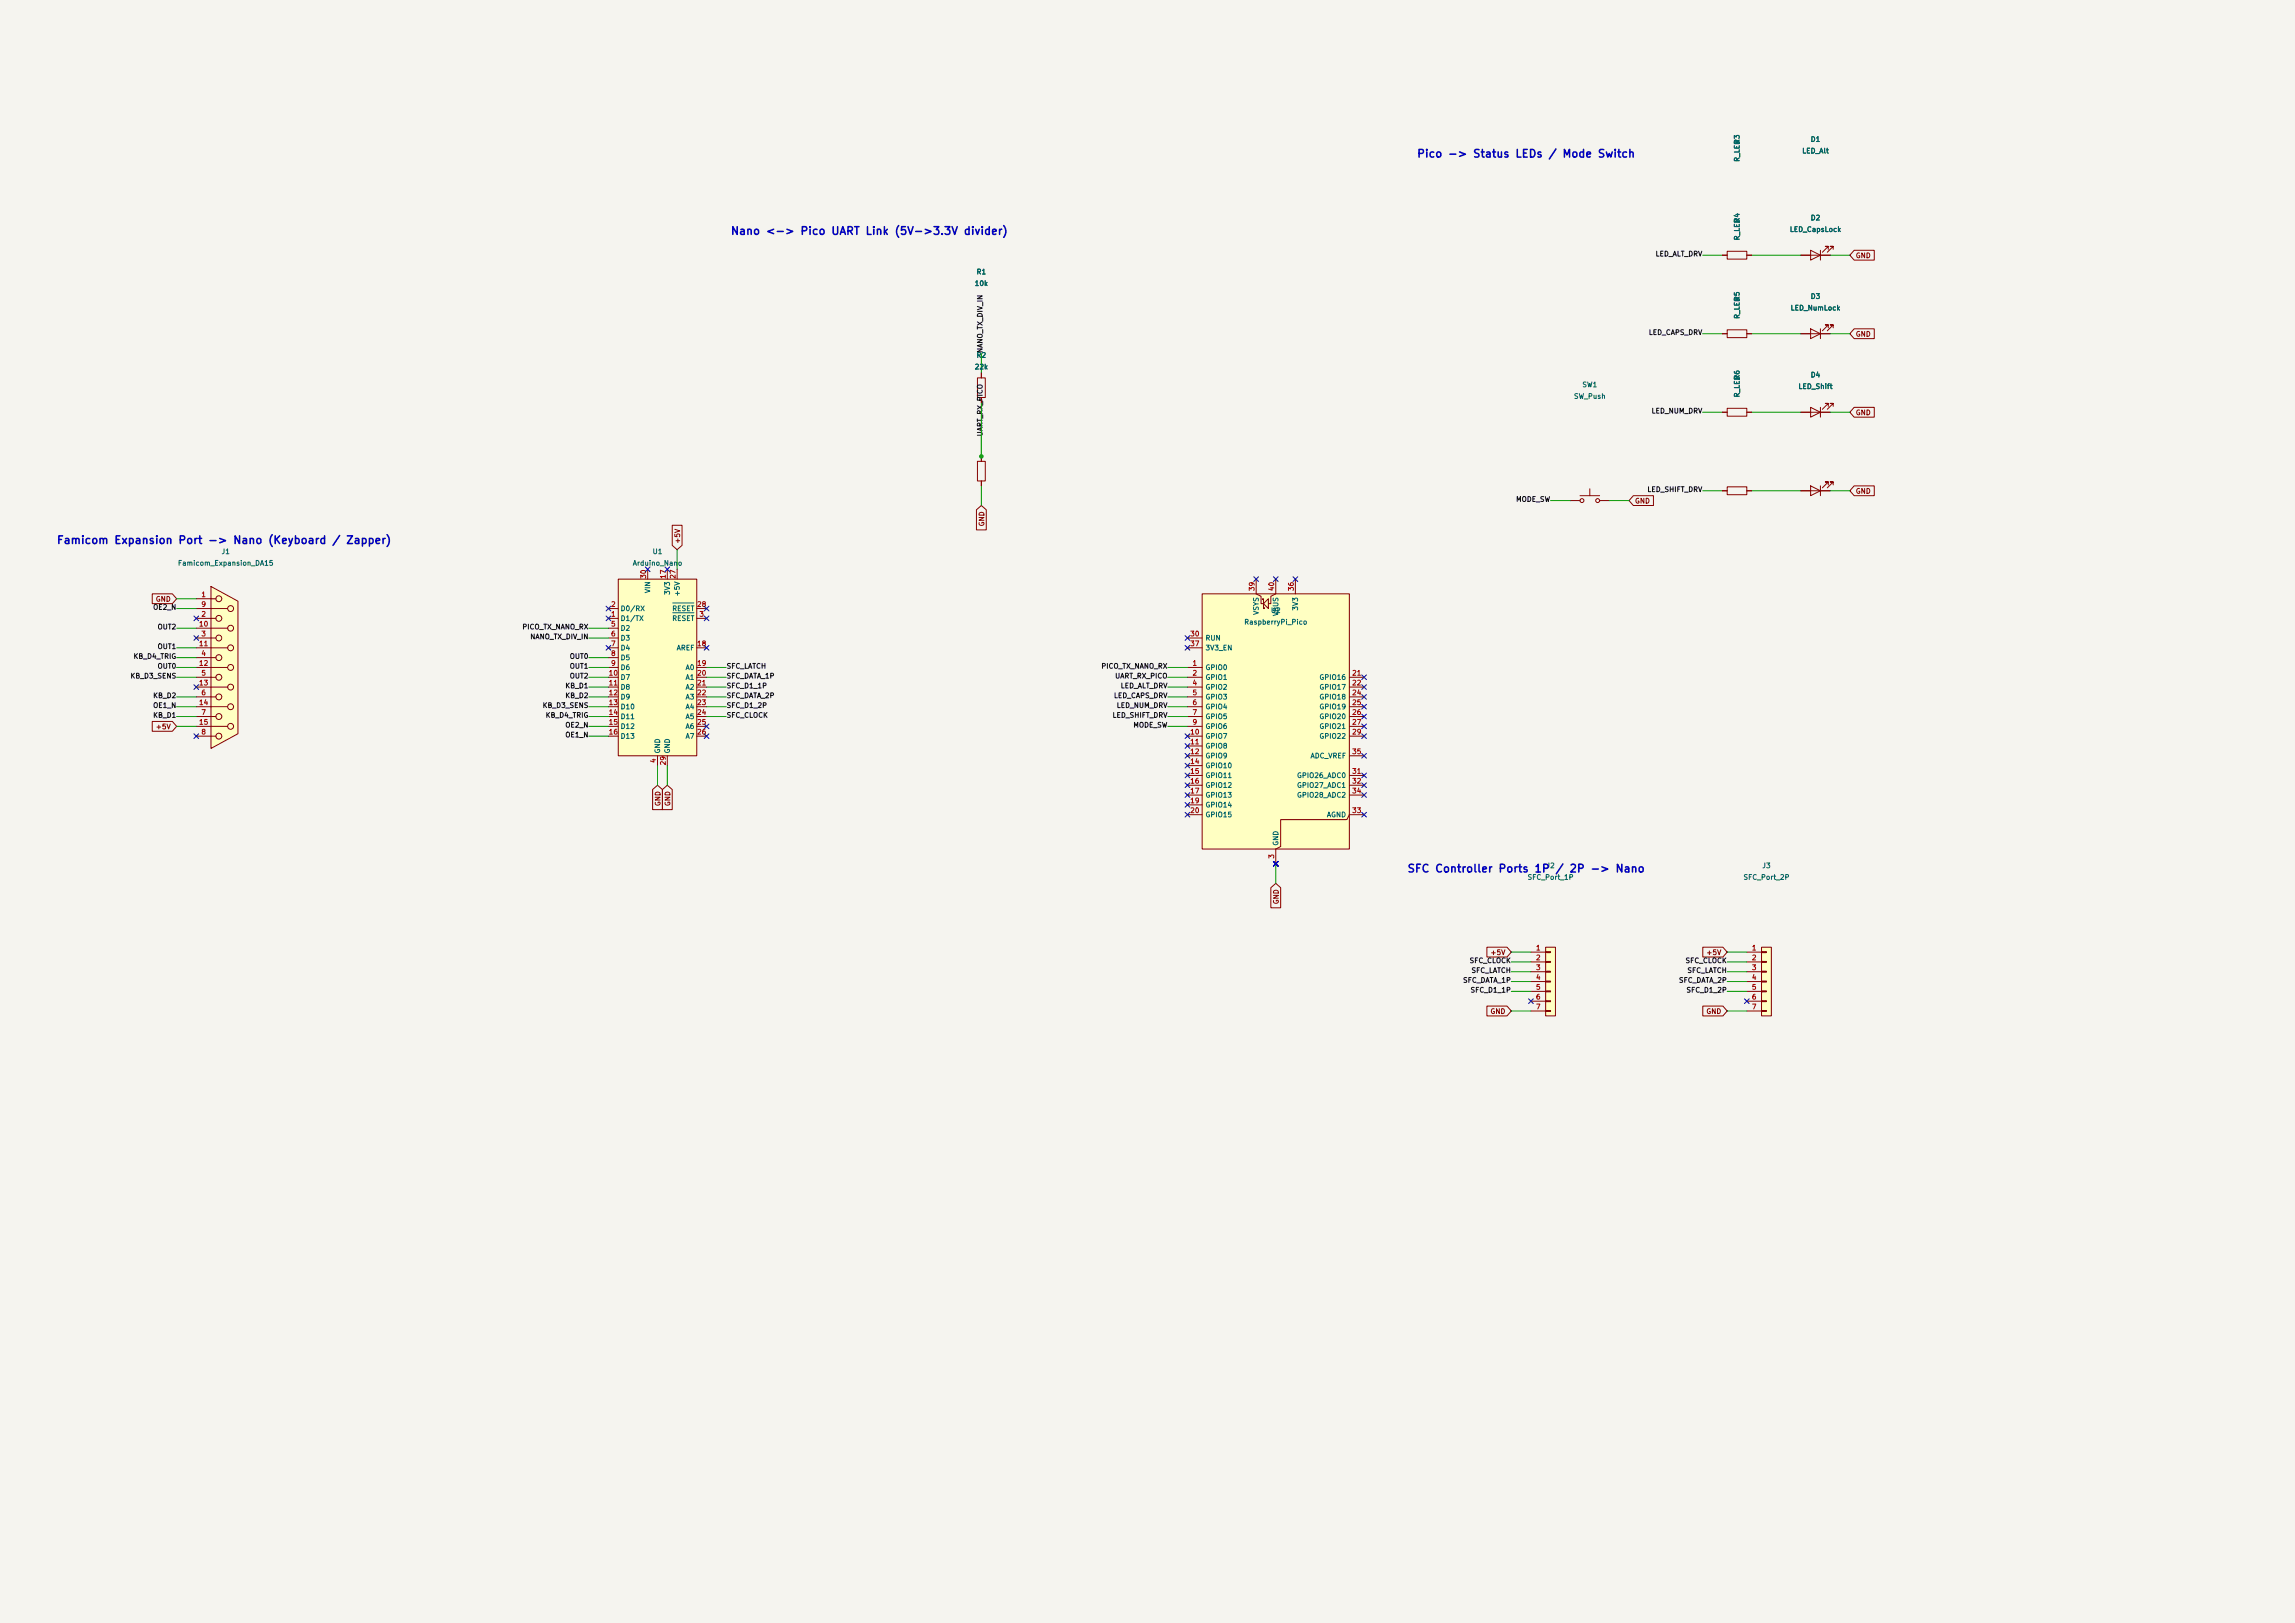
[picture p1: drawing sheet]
<svg xmlns="http://www.w3.org/2000/svg" width="594mm" height="420mm" viewBox="0 0 594 420" stroke-linecap="round" stroke-linejoin="round" font-family="sans-serif">
<defs><g id="words">
<g font-size="2" fill="#0000c2">
<text x="366.6" y="41.3">Pico -&gt; Status LEDs / Mode Switch</text>
<text x="189" y="61.3">Nano &lt;-&gt; Pico UART Link (5V-&gt;3.3V divider)</text>
<text x="14.6" y="141.3">Famicom Expansion Port -&gt; Nano (Keyboard / Zapper)</text>
<text x="364.1" y="226.3">SFC Controller Ports 1P / 2P -&gt; Nano</text>
</g>
<g font-size="1.3" fill="#006464">
<text x="450.5" y="37.4" transform="rotate(-90 450.5 37.4)">R3</text>
<text x="466.3" y="40">LED_Alt</text>
<text x="468.5" y="37">D1</text>
<text x="450.5" y="42" transform="rotate(-90 450.5 42)">R_LED</text>
<text x="450.5" y="57.7" transform="rotate(-90 450.5 57.7)">R4</text>
<text x="468.5" y="57.3">D2</text>
<text x="450.5" y="62.3" transform="rotate(-90 450.5 62.3)">R_LED</text>
<text x="463.1" y="60.3">LED_CapsLock</text>
<text x="252.6" y="71.3">R1</text>
<text x="252.1" y="74.3">10k</text>
<text x="468.5" y="77.6">D3</text>
<text x="450.5" y="82.6" transform="rotate(-90 450.5 82.6)">R_LED</text>
<text x="450.5" y="78" transform="rotate(-90 450.5 78)">R5</text>
<text x="463.3" y="80.6">LED_NumLock</text>
<text x="252.1" y="95.9">22k</text>
<text x="252.6" y="92.9">R2</text>
<text x="409.4" y="100.5">SW1</text>
<text x="450.5" y="98.4" transform="rotate(-90 450.5 98.4)">R6</text>
<text x="465.4" y="101">LED_Shift</text>
<text x="468.5" y="98">D4</text>
<text x="407.2" y="103.5">SW_Push</text>
<text x="450.5" y="103" transform="rotate(-90 450.5 103)">R_LED</text>
<text x="57.2" y="143.7">J1</text>
<text x="168.8" y="143.7">U1</text>
<text x="45.9" y="146.7">Famicom_Expansion_DA15</text>
<text x="163.6" y="146.7">Arduino_Nano</text>
<text x="168.6" y="153.6" transform="rotate(-90 168.6 153.6)">VIN</text>
<text x="173.7" y="154.1" transform="rotate(-90 173.7 154.1)">3V3</text>
<text x="176.2" y="154.5" transform="rotate(-90 176.2 154.5)">+5V</text>
<text x="160.5" y="161">D1/TX</text>
<text x="160.5" y="158.4">D0/RX</text>
<text x="173.9" y="161">RESET</text>
<text x="173.9" y="158.4">RESET</text>
<text x="321.9" y="161.9">RaspberryPi_Pico</text>
<text x="326.1" y="159.3" transform="rotate(-90 326.1 159.3)">VSYS</text>
<text x="328.8" y="158.9">U2</text>
<text x="331.2" y="159.6" transform="rotate(-90 331.2 159.6)">VBUS</text>
<text x="336.2" y="158.2" transform="rotate(-90 336.2 158.2)">3V3</text>
<text x="160.5" y="163.5">D2</text>
<text x="160.5" y="166.1">D3</text>
<text x="311.9" y="166.1">RUN</text>
<text x="160.5" y="168.6">D4</text>
<text x="160.5" y="171.1">D5</text>
<text x="160.5" y="173.7">D6</text>
<text x="175" y="168.6">AREF</text>
<text x="177.3" y="173.7">A0</text>
<text x="311.9" y="173.7">GPIO0</text>
<text x="311.9" y="168.6">3V3_EN</text>
<text x="160.5" y="176.2">D7</text>
<text x="160.5" y="178.8">D8</text>
<text x="177.3" y="176.2">A1</text>
<text x="177.3" y="178.8">A2</text>
<text x="311.9" y="176.2">GPIO1</text>
<text x="311.9" y="178.8">GPIO2</text>
<text x="341.4" y="176.2">GPIO16</text>
<text x="341.4" y="178.8">GPIO17</text>
<text x="160.5" y="181.3">D9</text>
<text x="160.5" y="183.8">D10</text>
<text x="177.3" y="181.3">A3</text>
<text x="177.3" y="183.8">A4</text>
<text x="311.9" y="181.3">GPIO3</text>
<text x="311.9" y="183.8">GPIO4</text>
<text x="341.4" y="181.3">GPIO18</text>
<text x="341.4" y="183.8">GPIO19</text>
<text x="160.5" y="186.4">D11</text>
<text x="160.5" y="188.9">D12</text>
<text x="160.5" y="191.5">D13</text>
<text x="177.3" y="186.4">A5</text>
<text x="177.3" y="188.9">A6</text>
<text x="177.3" y="191.5">A7</text>
<text x="311.9" y="186.4">GPIO5</text>
<text x="311.9" y="188.9">GPIO6</text>
<text x="311.9" y="191.5">GPIO7</text>
<text x="341.4" y="186.4">GPIO20</text>
<text x="341.4" y="188.9">GPIO21</text>
<text x="341.4" y="191.5">GPIO22</text>
<text x="171.1" y="195.1" transform="rotate(-90 171.1 195.1)">GND</text>
<text x="173.7" y="195.1" transform="rotate(-90 173.7 195.1)">GND</text>
<text x="311.9" y="194">GPIO8</text>
<text x="311.9" y="196.5">GPIO9</text>
<text x="339.1" y="196.5">ADC_VREF</text>
<text x="311.9" y="199.1">GPIO10</text>
<text x="311.9" y="201.6">GPIO11</text>
<text x="335.6" y="201.6">GPIO26_ADC0</text>
<text x="311.9" y="204.2">GPIO12</text>
<text x="311.9" y="206.7">GPIO13</text>
<text x="311.9" y="209.2">GPIO14</text>
<text x="335.6" y="204.2">GPIO27_ADC1</text>
<text x="335.6" y="206.7">GPIO28_ADC2</text>
<text x="311.9" y="211.8">GPIO15</text>
<text x="343.3" y="211.8">AGND</text>
<text x="331.2" y="219" transform="rotate(-90 331.2 219)">GND</text>
<text x="395.2" y="228">SFC_Port_1P</text>
<text x="400.1" y="225">J2</text>
<text x="451.1" y="228">SFC_Port_2P</text>
<text x="456" y="225">J3</text>
</g>
<g font-size="1.3" fill="#0f0f0f">
<text x="428.4" y="66.7">LED_ALT_DRV</text>
<text x="426.6" y="87">LED_CAPS_DRV</text>
<text x="254.6" y="91.5" transform="rotate(-90 254.6 91.5)">NANO_TX_DIV_IN</text>
<text x="427.3" y="107.3">LED_NUM_DRV</text>
<text x="254.6" y="113.1" transform="rotate(-90 254.6 113.1)">UART_RX_PICO</text>
<text x="392.3" y="130.2">MODE_SW</text>
<text x="426.3" y="127.6">LED_SHIFT_DRV</text>
<text x="39.5" y="158.1">OE2_N</text>
<text x="40.7" y="163.2">OUT2</text>
<text x="135.1" y="163.2">PICO_TX_NANO_RX</text>
<text x="137.1" y="165.7">NANO_TX_DIV_IN</text>
<text x="34.4" y="170.8">KB_D4_TRIG</text>
<text x="40.7" y="173.3">OUT0</text>
<text x="40.7" y="168.3">OUT1</text>
<text x="147.3" y="173.3">OUT1</text>
<text x="147.3" y="170.8">OUT0</text>
<text x="187.9" y="173.3">SFC_LATCH</text>
<text x="284.9" y="173.3">PICO_TX_NANO_RX</text>
<text x="33.6" y="175.9">KB_D3_SENS</text>
<text x="146.2" y="178.4">KB_D1</text>
<text x="147.3" y="175.9">OUT2</text>
<text x="187.9" y="175.9">SFC_DATA_1P</text>
<text x="187.9" y="178.4">SFC_D1_1P</text>
<text x="288.5" y="175.9">UART_RX_PICO</text>
<text x="289.9" y="178.4">LED_ALT_DRV</text>
<text x="39.5" y="181">KB_D2</text>
<text x="39.5" y="183.5">OE1_N</text>
<text x="140.3" y="183.5">KB_D3_SENS</text>
<text x="146.2" y="181">KB_D2</text>
<text x="187.9" y="181">SFC_DATA_2P</text>
<text x="187.9" y="183.5">SFC_D1_2P</text>
<text x="288.2" y="181">LED_CAPS_DRV</text>
<text x="288.9" y="183.5">LED_NUM_DRV</text>
<text x="39.5" y="186">KB_D1</text>
<text x="141.1" y="186">KB_D4_TRIG</text>
<text x="146.2" y="191.1">OE1_N</text>
<text x="146.2" y="188.6">OE2_N</text>
<text x="187.9" y="186">SFC_CLOCK</text>
<text x="287.8" y="186">LED_SHIFT_DRV</text>
<text x="293.2" y="188.6">MODE_SW</text>
<text x="380.2" y="249.5">SFC_CLOCK</text>
<text x="436.1" y="249.5">SFC_CLOCK</text>
<text x="378.5" y="254.6">SFC_DATA_1P</text>
<text x="380.5" y="257.2">SFC_D1_1P</text>
<text x="380.7" y="252.1">SFC_LATCH</text>
<text x="434.4" y="254.6">SFC_DATA_2P</text>
<text x="436.4" y="257.2">SFC_D1_2P</text>
<text x="436.6" y="252.1">SFC_LATCH</text>
</g>
<g font-size="1.3" fill="#840000">
<text x="480.2" y="67.1">GND</text>
<text x="480.2" y="87.4">GND</text>
<text x="480.2" y="107.7">GND</text>
<text x="423" y="130.6">GND</text>
<text x="480.2" y="128.1">GND</text>
<text x="255.1" y="136.3" transform="rotate(-90 255.1 136.3)">GND</text>
<text x="176.3" y="140.8" transform="rotate(-90 176.3 140.8)">+5V</text>
<text x="40.2" y="156">GND</text>
<text x="40.2" y="189">+5V</text>
<text x="171.2" y="208.7" transform="rotate(-90 171.2 208.7)">GND</text>
<text x="173.8" y="208.7" transform="rotate(-90 173.8 208.7)">GND</text>
<text x="331.3" y="234.1" transform="rotate(-90 331.3 234.1)">GND</text>
<text x="385.6" y="247.4">+5V</text>
<text x="441.5" y="247.4">+5V</text>
<text x="385.6" y="262.7">GND</text>
<text x="441.5" y="262.7">GND</text>
</g>
<g font-size="1.3" fill="#a90000">
<text x="167.5" y="149.9" transform="rotate(-90 167.5 149.9)">30</text>
<text x="172.6" y="149.9" transform="rotate(-90 172.6 149.9)">17</text>
<text x="175.1" y="149.9" transform="rotate(-90 175.1 149.9)">27</text>
<text x="52" y="154.8">1</text>
<text x="325" y="153.1" transform="rotate(-90 325 153.1)">39</text>
<text x="330.1" y="153.1" transform="rotate(-90 330.1 153.1)">40</text>
<text x="335.1" y="153.1" transform="rotate(-90 335.1 153.1)">36</text>
<text x="52" y="159.9">2</text>
<text x="52" y="157.3">9</text>
<text x="158" y="159.9">1</text>
<text x="158" y="157.3">2</text>
<text x="180.3" y="157.3">28</text>
<text x="180.9" y="159.9">3</text>
<text x="51.4" y="162.4">10</text>
<text x="51.4" y="167.5">11</text>
<text x="52" y="165">3</text>
<text x="158" y="162.4">5</text>
<text x="158" y="165">6</text>
<text x="158" y="167.5">7</text>
<text x="180.3" y="167.5">18</text>
<text x="307.9" y="165">30</text>
<text x="307.9" y="167.5">37</text>
<text x="51.4" y="172.6">12</text>
<text x="52" y="170">4</text>
<text x="158" y="170">8</text>
<text x="158" y="172.6">9</text>
<text x="180.3" y="172.6">19</text>
<text x="308.5" y="172.6">1</text>
<text x="51.4" y="177.7">13</text>
<text x="52" y="175.1">5</text>
<text x="157.4" y="175.1">10</text>
<text x="157.4" y="177.7">11</text>
<text x="180.3" y="175.1">20</text>
<text x="180.3" y="177.7">21</text>
<text x="308.5" y="175.1">2</text>
<text x="308.5" y="177.7">4</text>
<text x="349.8" y="175.1">21</text>
<text x="349.8" y="177.7">22</text>
<text x="51.4" y="182.7">14</text>
<text x="52" y="180.2">6</text>
<text x="52" y="185.3">7</text>
<text x="157.4" y="180.2">12</text>
<text x="157.4" y="182.7">13</text>
<text x="157.4" y="185.3">14</text>
<text x="180.3" y="180.2">22</text>
<text x="180.3" y="182.7">23</text>
<text x="180.3" y="185.3">24</text>
<text x="308.5" y="180.2">5</text>
<text x="308.5" y="182.7">6</text>
<text x="308.5" y="185.3">7</text>
<text x="349.8" y="180.2">24</text>
<text x="349.8" y="182.7">25</text>
<text x="349.8" y="185.3">26</text>
<text x="51.4" y="187.8">15</text>
<text x="52" y="190.4">8</text>
<text x="157.4" y="187.8">15</text>
<text x="157.4" y="190.4">16</text>
<text x="180.3" y="187.8">25</text>
<text x="180.3" y="190.4">26</text>
<text x="307.9" y="190.4">10</text>
<text x="308.5" y="187.8">9</text>
<text x="349.8" y="187.8">27</text>
<text x="349.8" y="190.4">29</text>
<text x="170" y="197.6" transform="rotate(-90 170 197.6)">4</text>
<text x="307.9" y="192.9">11</text>
<text x="307.9" y="195.4">12</text>
<text x="307.9" y="198">14</text>
<text x="349.8" y="195.4">35</text>
<text x="172.6" y="198.2" transform="rotate(-90 172.6 198.2)">29</text>
<text x="307.9" y="200.5">15</text>
<text x="307.9" y="203.1">16</text>
<text x="349.8" y="200.5">31</text>
<text x="349.8" y="203.1">32</text>
<text x="307.9" y="205.6">17</text>
<text x="307.9" y="208.1">19</text>
<text x="349.8" y="205.6">34</text>
<text x="307.9" y="210.7">20</text>
<text x="349.8" y="210.7">33</text>
<text x="330.1" y="222.3" transform="rotate(-90 330.1 222.3)">3</text>
<text x="397.4" y="246.2">1</text>
<text x="397.4" y="248.8">2</text>
<text x="397.4" y="251.3">3</text>
<text x="453.3" y="246.2">1</text>
<text x="453.3" y="248.8">2</text>
<text x="453.3" y="251.3">3</text>
<text x="397.4" y="253.9">4</text>
<text x="397.4" y="256.4">5</text>
<text x="453.3" y="253.9">4</text>
<text x="453.3" y="256.4">5</text>
<text x="397.4" y="258.9">6</text>
<text x="397.4" y="261.5">7</text>
<text x="453.3" y="258.9">6</text>
<text x="453.3" y="261.5">7</text>
</g>
</g></defs>
<path d="M0 0h594v420h-594z" fill="#f5f4ef" stroke="#f5f4ef" stroke-width=".26"/>
<path d="M54.6 151.8l7 3.8v34.3l-7 3.8z" fill="#ffffc2"/>
<g fill="none" stroke="#840000" stroke-width=".26">
<path d="M253 119.4h2v5.1h-2zM254 118.1v1.3M445.8 106.7h1.2M447 105.7h5.1v2h-5.1zM452.1 106.7h1.3M466.1 106.7h7.6M468.6 105.4l2.6 1.3-2.6 1.3zM471.2 105.4v2.6M473.2 105.2v-.8h-.8h.8l-1.5 1.5M474.5 105.2v-.8h-.8h.8l-1.6 1.5M254 124.5v1.2M406.4 129.5h2.5"/>
<path d="M408.9 128.3h5.1M411.5 126.5v1.8M414 129.5h2.6M50.8 154.9h5.1M50.8 157.5h8.1M54.6 151.8l7 3.8v34.3l-7 3.8zM50.8 160h5.1M50.8 162.6h8.1M50.8 165.1h5.1M50.8 167.6h8.1M50.8 170.2h5.1M50.8 172.7h8.1"/>
<path d="M50.8 175.3h5.1M50.8 177.8h8.1M50.8 180.3h5.1M50.8 182.9h8.1M50.8 185.4h5.1M50.8 188h8.1M50.8 190.5h5.1"/>
<circle cx="409.4" cy="129.5" r=".51"/>
<circle cx="413.5" cy="129.5" r=".51"/>
<circle cx="56.6" cy="154.9" r=".76"/>
<circle cx="59.7" cy="157.5" r=".76"/>
<circle cx="56.6" cy="170.2" r=".76"/>
<circle cx="56.6" cy="175.3" r=".76"/>
<circle cx="56.6" cy="160" r=".76"/>
<circle cx="56.6" cy="165.1" r=".76"/>
<circle cx="59.7" cy="172.7" r=".76"/>
<circle cx="59.7" cy="167.6" r=".76"/>
<circle cx="59.7" cy="177.8" r=".76"/>
<circle cx="59.7" cy="162.6" r=".76"/>
<circle cx="56.6" cy="185.4" r=".76"/>
<circle cx="56.6" cy="180.3" r=".76"/>
<circle cx="56.6" cy="190.5" r=".76"/>
<circle cx="59.7" cy="182.9" r=".76"/>
<circle cx="59.7" cy="188" r=".76"/>
</g>
<path d="M160 149.9h20.3v45.7h-20.3z" fill="#ffffc2"/>
<g fill="none" stroke="#840000" stroke-width=".26">
<path d="M157.5 157.5h2.5M160 149.9h20.3v45.7h-20.3zM167.6 147.3v2.6M172.7 147.3v2.6M175.3 147.3v2.6M180.3 157.5h2.6M157.5 160h2.5M157.5 162.6h2.5M157.5 165.1h2.5M157.5 167.6h2.5M157.5 170.2h2.5M157.5 172.7h2.5"/>
<path d="M157.5 175.3h2.5M157.5 177.8h2.5M180.3 160h2.6M180.3 167.6h2.6M180.3 172.7h2.6M180.3 175.3h2.6M180.3 177.8h2.6M157.5 180.3h2.5M157.5 182.9h2.5M157.5 185.4h2.5M157.5 188h2.5M157.5 190.5h2.5"/>
<path d="M170.2 195.6v2.5M172.7 195.6v2.5M180.3 180.3h2.6M180.3 182.9h2.6M180.3 185.4h2.6M180.3 188h2.6M180.3 190.5h2.6"/>
</g>
<path d="M174.1 158.6h5.5M174.1 156h5.5" fill="none" stroke="#006464" stroke-width=".26"/>
<path d="M455.9 245.1h2.6v17.8h-2.6z" fill="#ffffc2"/>
<g fill="none" stroke="#840000" stroke-width=".26">
<path d="M445.8 66h1.2M447 65h5.1v2.1h-5.1zM452.1 66h1.3M466.1 66h7.6M468.6 64.8l2.6 1.2-2.6 1.3zM471.2 64.8v2.5M473.2 64.5v-.7h-.8h.8l-1.5 1.5M474.5 64.5v-.7h-.8h.8l-1.6 1.5M445.8 86.4h1.2M447 85.3h5.1v2.1h-5.1zM452.1 86.4h1.3M466.1 86.4h7.6"/>
<path d="M468.6 85.1l2.6 1.3-2.6 1.2zM471.2 85.1v2.5M473.2 84.8v-.7h-.8h.8l-1.5 1.5M474.5 84.8v-.7h-.8h.8l-1.6 1.5M452.1 246.4h3.8M452.1 248.9h3.8M452.1 251.5h3.8M452.1 254h3.8M452.1 256.5h3.8M452.1 259.1h3.8M455.9 245.1h2.6v17.8h-2.6zM455.9 246.3h1.3v.2h-1.3z"/>
<path d="M455.9 248.8h1.3v.2h-1.3zM455.9 251.3h1.3v.3h-1.3zM455.9 253.9h1.3v.2h-1.3zM455.9 256.4h1.3v.3h-1.3zM455.9 259h1.3v.2h-1.3zM452.1 261.6h3.8M455.9 261.5h1.3v.2h-1.3z"/>
</g>
<path d="M311.1 153.7h38.1v66h-38.1z" fill="#ffffc2"/>
<g fill="none" stroke="#840000" stroke-width=".26">
<path d="M253 97.8h2v5.1h-2zM254 96.5v1.3M254 102.9v1.2M311.1 153.7h38.1v66h-38.1zM325.1 149.9v3.8l1.3 .6v1.9h.6M326.8 155.2v-.3h.2v2.6h.3v-.3M327 156.2l1.3-1.3v2.6zM330.2 149.9v3.8l-1.3 .6v1.9h-.6M335.3 149.9v3.8M307.3 172.7h3.8M307.3 175.3h3.8M307.3 177.8h3.8"/>
<path d="M307.3 165.1h3.8M307.3 167.6h3.8M349.2 175.3h3.9M349.2 177.8h3.9M307.3 180.3h3.8M307.3 182.9h3.8M307.3 185.4h3.8M307.3 188h3.8M307.3 190.5h3.8M307.3 193h3.8M307.3 195.6h3.8M307.3 198.1h3.8"/>
<path d="M349.2 180.3h3.9M349.2 182.9h3.9M349.2 185.4h3.9M349.2 188h3.9M349.2 190.5h3.9M349.2 195.6h3.9M307.3 200.7h3.8M307.3 203.2h3.8M307.3 205.7h3.8M307.3 208.3h3.8M307.3 210.8h3.8M349.2 200.7h3.9"/>
<path d="M349.2 203.2h3.9M349.2 205.7h3.9M353.1 210.8h-3.9l-.6 1.3h-17.1v7l-1.3 .6v3.8"/>
</g>
<path d="M400 245.1h2.6v17.8h-2.6z" fill="#ffffc2"/>
<g fill="none" stroke="#840000" stroke-width=".26">
<path d="M445.8 66h1.2M452.1 66h1.3M466.1 66h2.5M471.2 66h2.5M479.9 64.8h5.2v2.5h-5.2l-1.1-1.3zM254 96.5v1.3M445.8 86.4h1.2M452.1 86.4h1.3M466.1 86.4h2.5M471.2 86.4h2.5M479.9 85.1h5.2v2.5h-5.2l-1.1-1.2zM254 102.9v1.2"/>
<path d="M254 118.1v1.3M445.8 106.7h1.2M452.1 106.7h1.3M466.1 106.7h2.5M471.2 106.7h2.5M479.9 105.4h5.2v2.6h-5.2l-1.1-1.3zM174 135.9h2.5v5.2l-1.2 1.1-1.3-1.1zM252.7 131.9l1.3-1.1 1.3 1.1v5.2h-2.6zM254 124.5v1.2M422.8 128.3h5.2v2.5h-5.2l-1.2-1.3zM445.8 127h1.2M447 126h5.1v2h-5.1z"/>
<path d="M452.1 127h1.3M466.1 127h7.6M468.6 125.7l2.6 1.3-2.6 1.3zM471.2 125.7v2.6M473.2 125.5v-.8h-.8h.8l-1.5 1.5M474.5 125.5v-.8h-.8h.8l-1.6 1.5M479.9 125.7h5.2v2.6h-5.2l-1.1-1.3zM39.4 153.7h5.2l1.1 1.2-1.1 1.3h-5.2zM39.4 186.7h5.2l1.1 1.3-1.1 1.2h-5.2zM168.9 204.3l1.3-1.1 1.3 1.1v5.2h-2.6zM171.4 204.3l1.3-1.1 1.3 1.1v5.2h-2.6zM328.9 229.7l1.3-1.1 1.3 1.1v5.2h-2.6z"/>
<path d="M384.8 245.1h5.2l1.2 1.3-1.2 1.3h-5.2zM396.2 246.4h3.8M396.2 248.9h3.8M396.2 251.5h3.8M396.2 254h3.8M396.2 256.5h3.8M396.2 259.1h3.8M400 245.1h2.6v17.8h-2.6zM400 246.3h1.3v.2h-1.3zM400 248.8h1.3v.2h-1.3zM400 251.3h1.3v.3h-1.3zM400 253.9h1.3v.2h-1.3z"/>
<path d="M400 256.4h1.3v.3h-1.3zM400 259h1.3v.2h-1.3zM440.7 245.1h5.2l1.1 1.3-1.1 1.3h-5.2zM384.8 260.3h5.2l1.2 1.3-1.2 1.3h-5.2zM396.2 261.6h3.8M400 261.5h1.3v.2h-1.3zM440.7 260.3h5.2l1.1 1.3-1.1 1.3h-5.2z"/>
</g>
<g fill="none" stroke="#009600" stroke-width=".26">
<path d="M440.7 66h5.1M453.4 66h12.7M473.7 66h5.1M254 91.4v5.1M440.7 86.4h5.1M453.4 86.4h12.7M473.7 86.4h5.1M254 104.1v14M440.7 106.7h5.1M453.4 106.7h12.7M473.7 106.7h5.1M254 125.7v5.1"/>
<path d="M401.3 129.5h5.1M416.6 129.5h5M440.7 127h5.1M453.4 127h12.7M473.7 127h5.1M45.7 157.5h5.1M45.7 154.9h5.1M175.3 142.2v5.1M45.7 162.6h5.1M45.7 170.2h5.1M45.7 172.7h5.1M45.7 175.3h5.1"/>
<path d="M45.7 167.6h5.1M152.4 177.8h5.1M152.4 162.6h5.1M152.4 165.1h5.1M152.4 170.2h5.1M152.4 172.7h5.1M152.4 175.3h5.1M182.9 177.8h5.1M182.9 172.7h5.1M182.9 175.3h5.1M302.3 177.8h5M302.3 172.7h5"/>
<path d="M302.3 175.3h5M45.7 188h5.1M45.7 182.9h5.1M45.7 185.4h5.1M45.7 180.3h5.1M152.4 188h5.1M152.4 182.9h5.1M152.4 185.4h5.1M152.4 180.3h5.1M152.4 190.5h5.1M170.2 198.1v5.1M172.7 198.1v5.1"/>
<path d="M182.9 182.9h5.1M182.9 185.4h5.1M182.9 180.3h5.1M302.3 188h5M302.3 182.9h5M302.3 185.4h5M302.3 180.3h5M330.2 223.5v5.1M391.2 256.5h5M391.2 251.5h5M391.2 254h5M391.2 248.9h5"/>
<path d="M391.2 246.4h5M447 256.5h5.1M447 251.5h5.1M447 254h5.1M447 248.9h5.1M447 246.4h5.1M391.2 261.6h5M447 261.6h5.1"/>
</g>
<g fill="none" stroke="#000084" stroke-width=".26">
<path d="M50.2 159.4l1.2 1.2M51.4 159.4l-1.2 1.2M156.9 156.9l1.2 1.2M156.9 159.4l1.2 1.2M158.1 156.9l-1.2 1.2M158.1 159.4l-1.2 1.2M167 146.7l1.2 1.2M168.2 146.7l-1.2 1.2M172.1 146.7l1.2 1.2M173.3 146.7l-1.2 1.2M182.3 159.4l1.2 1.2M182.3 156.9l1.2 1.2"/>
<path d="M183.5 159.4l-1.2 1.2M183.5 156.9l-1.2 1.2M324.5 149.3l1.2 1.2M325.7 149.3l-1.2 1.2M329.6 149.3l1.2 1.2M330.8 149.3l-1.2 1.2M334.7 149.3l1.2 1.2M335.9 149.3l-1.2 1.2M50.2 177.2l1.2 1.2M50.2 164.5l1.2 1.2M51.4 177.2l-1.2 1.2M51.4 164.5l-1.2 1.2"/>
<path d="M156.9 167l1.2 1.2M158.1 167l-1.2 1.2M182.3 167l1.2 1.2M183.5 167l-1.2 1.2M306.7 164.5l1.2 1.2M306.7 167l1.2 1.2M307.9 167l-1.2 1.2M307.9 164.5l-1.2 1.2M352.5 174.7l1.2 1.2M352.5 177.2l1.2 1.2M352.5 179.7l1.2 1.2M353.7 174.7l-1.2 1.2"/>
<path d="M353.7 177.2l-1.2 1.2M353.7 179.7l-1.2 1.2M50.2 189.9l1.2 1.2M51.4 189.9l-1.2 1.2M182.3 187.4l1.2 1.2M182.3 189.9l1.2 1.2M183.5 187.4l-1.2 1.2M183.5 189.9l-1.2 1.2M306.7 189.9l1.2 1.2M306.7 192.4l1.2 1.2M306.7 195l1.2 1.2M306.7 197.5l1.2 1.2"/>
<path d="M307.9 189.9l-1.2 1.2M307.9 192.4l-1.2 1.2M307.9 195l-1.2 1.2M307.9 197.5l-1.2 1.2M352.5 189.9l1.2 1.2M352.5 182.3l1.2 1.2M352.5 184.8l1.2 1.2M352.5 187.4l1.2 1.2M352.5 195l1.2 1.2M353.7 189.9l-1.2 1.2M353.7 182.3l-1.2 1.2M353.7 184.8l-1.2 1.2"/>
<path d="M353.7 187.4l-1.2 1.2M353.7 195l-1.2 1.2M306.7 200.1l1.2 1.2M306.7 210.2l1.2 1.2M306.7 207.7l1.2 1.2M306.7 205.1l1.2 1.2M306.7 202.6l1.2 1.2M307.9 200.1l-1.2 1.2M307.9 210.2l-1.2 1.2M307.9 207.7l-1.2 1.2M307.9 205.1l-1.2 1.2M307.9 202.6l-1.2 1.2"/>
<path d="M352.5 200.1l1.2 1.2M352.5 202.6l1.2 1.2M352.5 210.2l1.2 1.2M352.5 205.1l1.2 1.2M353.7 200.1l-1.2 1.2M353.7 202.6l-1.2 1.2M353.7 210.2l-1.2 1.2M353.7 205.1l-1.2 1.2M329.6 222.9l1.2 1.2M330.8 222.9l-1.2 1.2M395.6 258.5l1.2 1.2M396.8 258.5l-1.2 1.2"/>
<path d="M451.5 258.5l1.2 1.2M452.7 258.5l-1.2 1.2"/>
</g>
<circle cx="254" cy="118.1" r=".46" fill="#009600" stroke="#009600" stroke-width=".26"/>
<use href="#words"/>
</svg>
